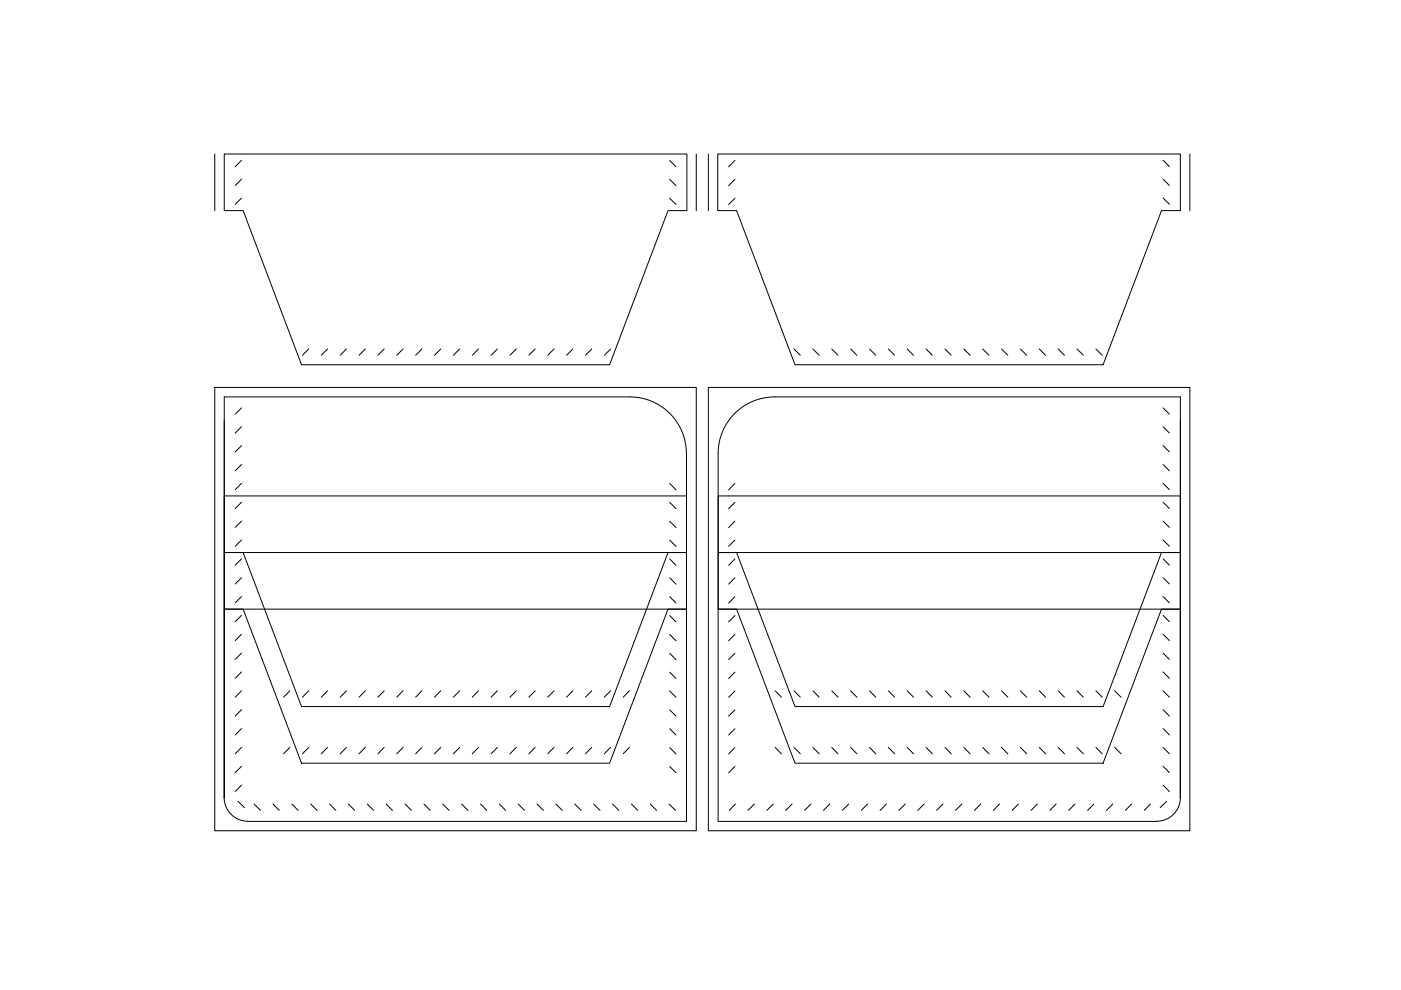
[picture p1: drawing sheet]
<svg xmlns="http://www.w3.org/2000/svg" width="297mm" height="210mm" viewBox="0 0 297 210" stroke-linecap="round" stroke-linejoin="round" font-family="sans-serif">
<!-- layer: 0 -->
<g fill="none" stroke="#000" stroke-width=".21">
<path d="M45.5 32.7v12M47.5 32.7h98.1v12h-4l-12.3 32.6h-65.4l-12.4-32.6h-4zM51.2 34l-1.3 1.3M51.2 38l-1.3 1.3M142 34l1.3 1.4M142 38l1.3 1.4M147.6 32.7v12M150.2 32.7v12M152.2 32.7h98.1v12h-4l-12.4 32.6h-65.3l-12.4-32.6h-4zM155.8 34l-1.3 1.4M155.8 38l-1.3 1.4M246.6 34l1.3 1.3"/>
<path d="M246.6 38l1.3 1.3M252.3 32.7v12M51.2 42l-1.3 1.3M142 42l1.3 1.4M155.8 42l-1.3 1.4M246.6 42l1.3 1.3M65.5 74l-1.4 1.3M69.5 74l-1.4 1.3M73.5 74l-1.4 1.3M77.5 74l-1.4 1.3M81.5 74l-1.4 1.3M85.5 74l-1.4 1.3"/>
<path d="M89.5 74l-1.4 1.3M93.5 74l-1.4 1.3M97.5 74l-1.4 1.3M101.5 74l-1.4 1.3M105.5 74l-1.4 1.3M109.5 74l-1.4 1.3M113.5 74l-1.4 1.3M117.5 74l-1.4 1.3M121.5 74l-1.4 1.3M125.5 74l-1.4 1.3M129.5 74l-1.4 1.3M168.3 74l1.4 1.3"/>
<path d="M172.3 74l1.4 1.3M176.3 74l1.4 1.3M180.3 74l1.4 1.3M184.3 74l1.4 1.3M188.3 74l1.4 1.3M192.3 74l1.4 1.3M196.3 74l1.4 1.3M200.3 74l1.4 1.3M204.4 74l1.3 1.3M208.4 74l1.3 1.3M212.4 74l1.3 1.3M216.4 74l1.3 1.3"/>
<path d="M220.4 74l1.3 1.3M224.4 74l1.3 1.3M228.4 74l1.3 1.3M232.4 74l1.3 1.3M45.5 82.1h102.1v94h-102.1zM51.2 90.5l-1.3 1.3M51.2 94.5l-1.3 1.3M51.2 98.5l-1.3 1.3M51.2 86.5l-1.3 1.3M133.5 84.2a12 12 0 0 1 12 11.9v78.1h-93M133.5 84.2h-86v84.9a5 5 0 0 0 5 5M150.2 82.1h102.1v94h-102.1z"/>
<path d="M246.6 90.5l1.3 1.3M246.6 94.5l1.3 1.3M246.6 98.5l1.3 1.3M246.6 86.5l1.3 1.3M47.5 117.2h98v12h-3.9l-12.3 32.6h-65.4l-12.4-32.6h-4zM47.5 105.1h98v12.1h-3.9l-12.3 32.6h-65.4l-12.4-32.6h-4zM51.2 102.5l-1.3 1.3M51.2 106.5l-1.3 1.3M51.2 110.5l-1.3 1.3M51.2 114.5l-1.3 1.3M51.2 118.5l-1.3 1.3M142 102.5l1.3 1.4"/>
<path d="M142 106.5l1.3 1.4M142 110.5l1.3 1.4M142 114.5l1.3 1.4M142 118.5l1.3 1.4M152.3 117.2h98v12h-4l-12.4 32.6h-65.3l-12.4-32.6h-3.9zM152.3 105.1h98v12.1h-4l-12.4 32.6h-65.3l-12.4-32.6h-3.9zM155.8 102.5l-1.3 1.4M155.8 106.5l-1.3 1.4M155.8 110.5l-1.3 1.4M155.8 114.5l-1.3 1.4M155.8 118.5l-1.3 1.4M246.6 102.5l1.3 1.3"/>
<path d="M246.6 106.5l1.3 1.3M246.6 110.5l1.3 1.3M246.6 114.5l1.3 1.3M246.6 118.5l1.3 1.3M47.5 129.2h98M51.2 122.5l-1.3 1.3M51.2 126.5l-1.3 1.3M51.2 130.5l-1.3 1.3M51.2 134.5l-1.3 1.3M51.2 138.5l-1.3 1.3M142 122.5l1.3 1.4M142 126.5l1.3 1.4"/>
<path d="M142 130.5l1.3 1.4M142 134.5l1.3 1.4M142 138.5l1.3 1.4M152.3 129.2h98M155.8 122.5l-1.3 1.4M155.8 126.5l-1.3 1.4M155.8 130.5l-1.3 1.4M155.8 134.5l-1.3 1.4M155.8 138.5l-1.3 1.4M246.6 122.5l1.3 1.3M246.6 126.5l1.3 1.3M246.6 130.5l1.3 1.3"/>
<path d="M246.6 134.5l1.3 1.3M246.6 138.5l1.3 1.3M51.2 142.5l-1.3 1.3M51.2 146.5l-1.3 1.3M51.2 150.5l-1.3 1.3M51.2 154.5l-1.3 1.3M51.2 158.5l-1.3 1.3M61.5 158.5l-1.4 1.3M61.5 146.5l-1.4 1.3M65.5 158.5l-1.4 1.3M65.5 146.5l-1.4 1.3M69.5 158.5l-1.4 1.3"/>
<path d="M69.5 146.5l-1.4 1.3M73.5 158.5l-1.4 1.3M73.5 146.5l-1.4 1.3M77.5 158.5l-1.4 1.3M77.5 146.5l-1.4 1.3M81.5 158.5l-1.4 1.3M81.5 146.5l-1.4 1.3M85.5 158.5l-1.4 1.3M85.5 146.5l-1.4 1.3M89.5 158.5l-1.4 1.3M89.5 146.5l-1.4 1.3M93.5 158.5l-1.4 1.3"/>
<path d="M93.5 146.5l-1.4 1.3M97.5 158.5l-1.4 1.3M97.5 146.5l-1.4 1.3M101.5 158.5l-1.4 1.3M101.5 146.5l-1.4 1.3M105.5 158.5l-1.4 1.3M105.5 146.5l-1.4 1.3M109.5 158.5l-1.4 1.3M109.5 146.5l-1.4 1.3M113.5 158.5l-1.4 1.3M113.5 146.5l-1.4 1.3M117.5 158.5l-1.4 1.3"/>
<path d="M117.5 146.5l-1.4 1.3M121.5 158.5l-1.4 1.3M121.5 146.5l-1.4 1.3M125.5 158.5l-1.4 1.3M125.5 146.5l-1.4 1.3M129.5 158.5l-1.4 1.3M129.5 146.5l-1.4 1.3M133.5 158.5l-1.4 1.3M133.5 146.5l-1.4 1.3M142 142.5l1.3 1.4M142 146.5l1.3 1.3M142 150.5l1.3 1.3"/>
<path d="M142 154.5l1.3 1.3M142 158.5l1.3 1.3M155.8 142.5l-1.3 1.4M155.8 146.5l-1.3 1.3M155.8 150.5l-1.3 1.3M155.8 154.5l-1.3 1.3M155.8 158.5l-1.3 1.3M164.3 158.5l1.4 1.3M164.3 146.5l1.4 1.3M168.3 158.5l1.4 1.3M168.3 146.5l1.4 1.3M172.3 158.5l1.4 1.3"/>
<path d="M172.3 146.5l1.4 1.3M176.3 158.5l1.4 1.3M176.3 146.5l1.4 1.3M180.3 158.5l1.4 1.3M180.3 146.5l1.4 1.3M184.3 158.5l1.4 1.3M184.3 146.5l1.4 1.3M188.3 158.5l1.4 1.3M188.3 146.5l1.4 1.3M192.3 158.5l1.4 1.3M192.3 146.5l1.4 1.3M196.3 158.5l1.4 1.3"/>
<path d="M196.3 146.5l1.4 1.3M200.3 158.5l1.4 1.3M200.3 146.5l1.4 1.3M204.4 158.5l1.3 1.3M204.4 146.5l1.3 1.3M208.4 158.5l1.3 1.3M208.4 146.5l1.3 1.3M212.4 158.5l1.3 1.3M212.4 146.5l1.3 1.3M216.4 158.5l1.3 1.3M216.4 146.5l1.3 1.3M220.4 158.5l1.3 1.3"/>
<path d="M220.4 146.5l1.3 1.3M224.4 158.5l1.3 1.3M224.4 146.5l1.3 1.3M228.4 158.5l1.3 1.3M228.4 146.5l1.3 1.3M232.4 158.5l1.3 1.3M232.4 146.5l1.3 1.3M236.3 158.5l1.4 1.3M236.3 146.5l1.4 1.3M246.6 142.5l1.3 1.3M246.6 146.5l1.3 1.3M246.6 150.5l1.3 1.3"/>
<path d="M246.6 154.5l1.3 1.3M246.6 158.5l1.3 1.3M50.5 169.9l1.3 1.3M51.2 162.5l-1.3 1.3M51.2 166.5l-1.3 1.3M53.9 170.5l1.3 1.3M57.9 170.5l1.3 1.3M61.9 170.5l1.3 1.3M65.9 170.5l1.3 1.3M69.9 170.5l1.3 1.3M73.9 170.5l1.3 1.3M77.9 170.5l1.3 1.3"/>
<path d="M81.9 170.5l1.3 1.3M85.9 170.5l1.3 1.3M89.9 170.5l1.3 1.3M93.9 170.5l1.3 1.3M97.9 170.5l1.3 1.3M101.9 170.5l1.3 1.3M105.9 170.5l1.3 1.3M109.9 170.5l1.3 1.3M113.9 170.5l1.3 1.3M117.9 170.5l1.3 1.3M121.9 170.5l1.3 1.3M125.9 170.5l1.3 1.3"/>
<path d="M129.9 170.5l1.3 1.3M133.9 170.5l1.3 1.3M137.9 170.5l1.3 1.3M141.9 170.5l1.3 1.3M142 162.5l1.3 1.3M155.8 162.5l-1.3 1.3M155.9 170.5l-1.3 1.3M159.9 170.5l-1.3 1.3M163.9 170.5l-1.3 1.3M167.9 170.5l-1.3 1.3M171.9 170.5l-1.3 1.3M175.9 170.5l-1.3 1.3"/>
<path d="M179.9 170.5l-1.3 1.3M183.9 170.5l-1.3 1.3M187.9 170.5l-1.3 1.3M191.9 170.5l-1.3 1.3M195.9 170.5l-1.3 1.3M199.9 170.5l-1.3 1.3M203.9 170.5l-1.3 1.3M207.9 170.5l-1.3 1.3M211.9 170.5l-1.3 1.3M215.9 170.5l-1.3 1.3M219.9 170.5l-1.3 1.3M223.9 170.5l-1.3 1.3"/>
<path d="M227.9 170.5l-1.3 1.3M231.9 170.5l-1.3 1.3M235.9 170.5l-1.3 1.3M239.9 170.5l-1.3 1.3M243.9 170.5l-1.3 1.3M245.3 174.1a5 5 0 0 0 5-5v-84.9h-86.1a12 12 0 0 0-11.9 11.9v78.1h93M246.6 162.5l1.3 1.3M246.6 166.5l1.3 1.3M247.3 169.9l-1.3 1.3"/>
</g>
</svg>
